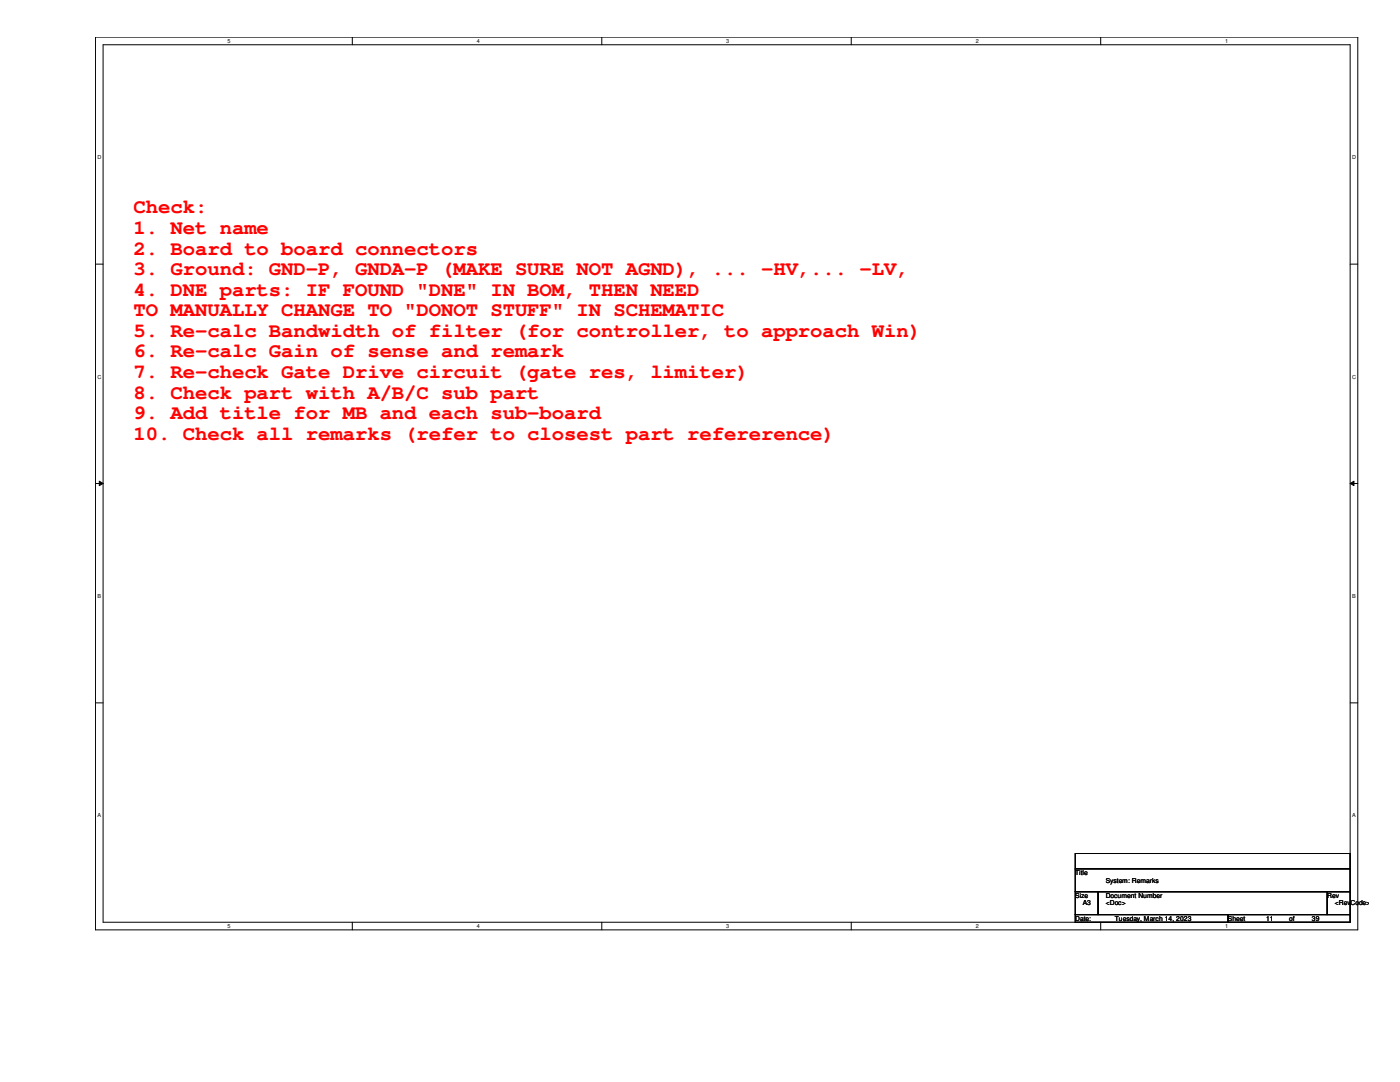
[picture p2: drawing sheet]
<svg xmlns="http://www.w3.org/2000/svg" width="279mm" height="216mm" viewBox="0 0 279 216" stroke-linecap="round" stroke-linejoin="round" font-family="sans-serif">
<defs><g id="words">
<g font-size="4.1" fill="#f00">
<text x="26.7" y="42.6">Check:</text>
<text x="26.7" y="46.7">1. Net name</text>
<text x="26.7" y="50.8">2. Board to board connectors</text>
<text x="26.7" y="54.9">3. Ground: GND-P, GNDA-P (MAKE SURE NOT AGND), ... -HV,... -LV,</text>
<text x="26.7" y="59">4. DNE parts: IF FOUND &quot;DNE&quot; IN BOM, THEN NEED</text>
<text x="26.7" y="63.1">TO MANUALLY CHANGE TO &quot;DONOT STUFF&quot; IN SCHEMATIC</text>
<text x="26.7" y="67.2">5. Re-calc Bandwidth of filter (for controller, to approach Win)</text>
<text x="26.7" y="71.3">6. Re-calc Gain of sense and remark</text>
<text x="26.7" y="75.4">7. Re-check Gate Drive circuit (gate res, limiter)</text>
<text x="26.7" y="79.5">8. Check part with A/B/C sub part</text>
<text x="26.7" y="83.6">9. Add title for MB and each sub-board</text>
<text x="26.7" y="87.8">10. Check all remarks (refer to closest part refererence)</text>
</g>
<g font-size="1.4">
<text x="214.6" y="174.6">Title</text>
<text x="214.6" y="179.2">Size</text>
<text x="220.7" y="179.2">Document Number</text>
<text x="220.7" y="176.1">System: Remarks</text>
<text x="264.9" y="179.2">Rev</text>
<text x="214.6" y="183.7">Date:</text>
<text x="216.1" y="180.7">A3</text>
<text x="220.7" y="180.7">&lt;Doc&gt;</text>
<text x="222.5" y="183.7">Tuesday, March 14, 2023</text>
<text x="245.1" y="183.7">Sheet</text>
<text x="252.7" y="183.7">11</text>
<text x="257.3" y="183.7">of</text>
<text x="261.8" y="183.7">39</text>
<text x="266.4" y="180.7">&lt;RevCode&gt;</text>
</g>
<g font-size="1.1">
<text x="45.4" y="8.6">5</text>
<text x="95.2" y="8.6">4</text>
<text x="144.9" y="8.6">3</text>
<text x="194.7" y="8.6">2</text>
<text x="244.5" y="8.6">1</text>
<text x="19.4" y="31.8">D</text>
<text x="269.8" y="31.8">D</text>
<text x="19.4" y="75.6">C</text>
<text x="269.8" y="75.6">C</text>
<text x="19.4" y="119.3">B</text>
<text x="269.8" y="119.3">B</text>
<text x="19.4" y="163.1">A</text>
<text x="269.8" y="163.1">A</text>
<text x="45.4" y="185.2">5</text>
<text x="95.2" y="185.2">4</text>
<text x="144.9" y="185.2">3</text>
<text x="194.7" y="185.2">2</text>
<text x="244.5" y="185.2">1</text>
</g>
</g></defs>
<path d="M19.1 7.4h251.9v178.1h-251.9zM20.6 8.9h248.9v175.1h-248.9z" fill="none" stroke="#000" stroke-width=".2"/>
<g fill="#fff">
<path d="M45.4 7.6h.6v1.2h-.6z"/>
<path d="M45.4 184.2h.6v1.2h-.6z"/>
</g>
<path d="M70.3 7.4v1.5M70.3 184v1.5" fill="none" stroke="#000" stroke-width=".2"/>
<g fill="#fff">
<path d="M95.2 7.6h.6v1.2h-.6z"/>
<path d="M95.2 184.2h.6v1.2h-.6z"/>
</g>
<path d="M120.1 7.4v1.5M120.1 184v1.5" fill="none" stroke="#000" stroke-width=".2"/>
<g fill="#fff">
<path d="M144.9 7.6h.6v1.2h-.6z"/>
<path d="M144.9 184.2h.6v1.2h-.6z"/>
</g>
<path d="M169.9 7.4v1.5M169.9 184v1.5" fill="none" stroke="#000" stroke-width=".2"/>
<g fill="#fff">
<path d="M194.7 7.6h.6v1.2h-.6z"/>
<path d="M194.7 184.2h.6v1.2h-.6z"/>
</g>
<path d="M219.7 7.4v1.5M219.7 184v1.5" fill="none" stroke="#000" stroke-width=".2"/>
<g fill="#fff">
<path d="M244.5 7.6h.6v1.2h-.6z"/>
<path d="M244.5 184.2h.6v1.2h-.6z"/>
<path d="M19.4 30.8h.8v1.2h-.8z"/>
<path d="M269.8 30.8h.8v1.2h-.8z"/>
<path d="M19.4 74.6h.8v1.2h-.8z"/>
<path d="M269.8 74.6h.8v1.2h-.8z"/>
</g>
<path d="M19.1 52.7h1.5M269.5 52.7h1.5" fill="none" stroke="#000" stroke-width=".2"/>
<g fill="#fff">
<path d="M19.4 118.4h.8v1.1h-.8z"/>
<path d="M269.8 118.4h.8v1.1h-.8z"/>
</g>
<path d="M19.1 96.5h1.5M19.8 96l.8 .5-.8 .4zM269.5 96.5l.7-.5v.9zM269.5 96.5h1.5" fill="none" stroke="#000" stroke-width=".2"/>
<path d="M19.8 96l.8 .5-.8 .4zM269.5 96.5l.7-.5v.9z" fill="#000"/>
<g fill="#fff">
<path d="M19.4 162.1h.8v1.2h-.8z"/>
<path d="M269.8 162.1h.8v1.2h-.8z"/>
</g>
<path d="M19.1 140.2h1.5M269.5 140.2h1.5M214.6 170.3h54.9v3.1h-54.9zM214.6 173.4h54.9v4.5h-54.9zM214.6 177.9h4.6v4.6h-4.6zM219.2 177.9h45.7v4.6h-45.7zM264.9 177.9h4.6v4.6h-4.6zM214.6 182.5h30.5v1.5h-30.5zM245.1 182.5h24.4v1.5h-24.4z" fill="none" stroke="#000" stroke-width=".2"/>
<use href="#words"/>
</svg>
